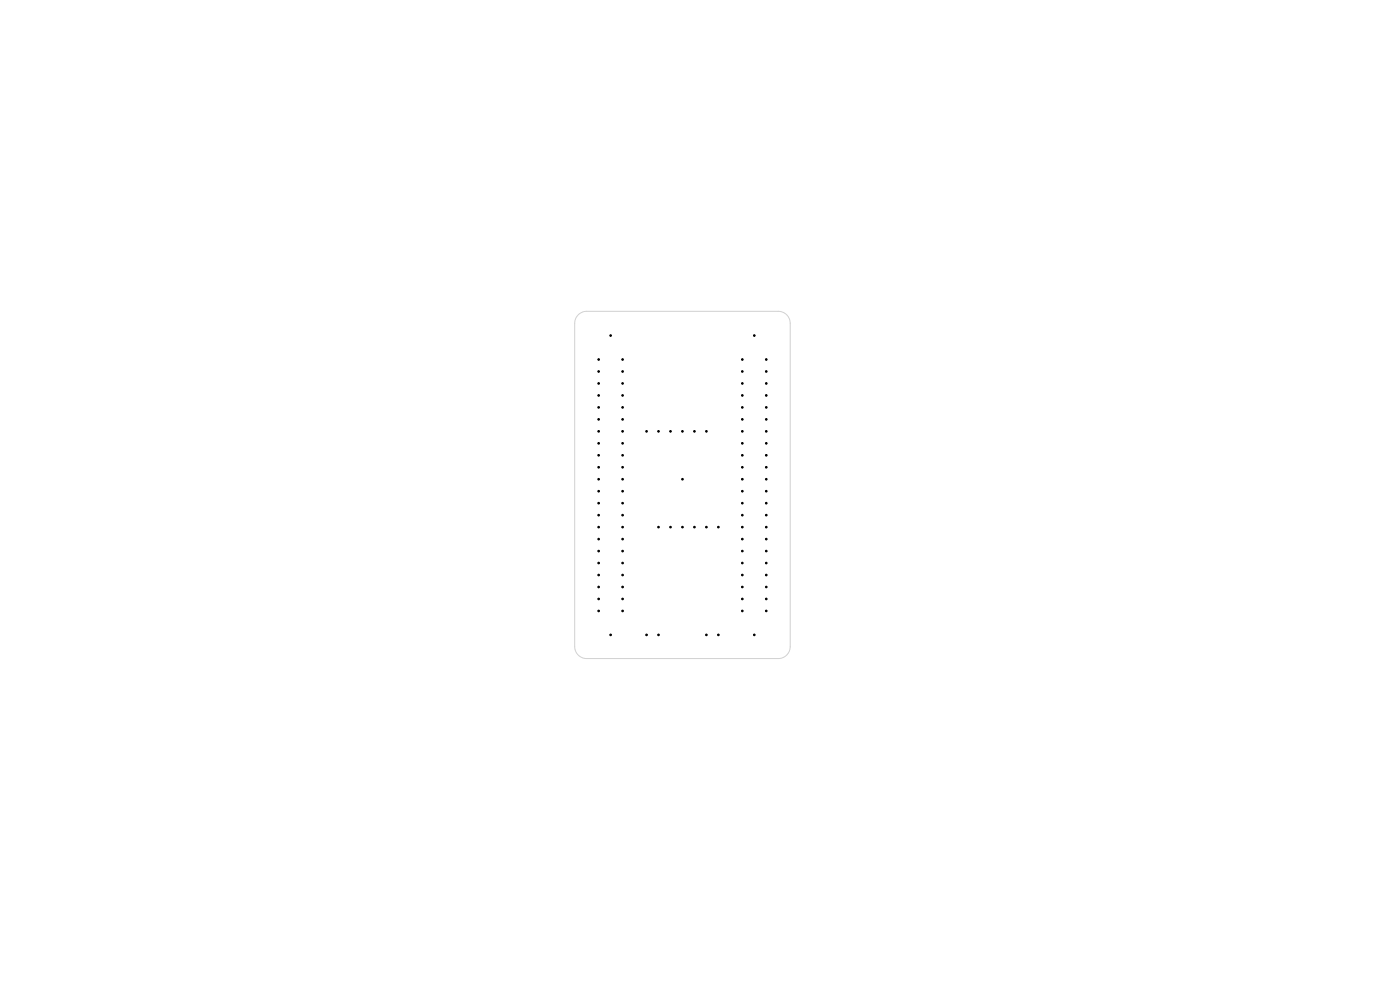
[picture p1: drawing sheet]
<svg xmlns="http://www.w3.org/2000/svg" width="297mm" height="210mm" viewBox="0 0 297 210" stroke-linecap="round" stroke-linejoin="round" font-family="sans-serif">
<path d="M122.7 66.8l.9-.6 .9-.2h40.6a2.54 2.54 0 0 1 2.5 2.6v68.6a2.54 2.54 0 0 1-2.5 2.5h-40.6a2.54 2.54 0 0 1-2.6-2.5v-68.6l.2-.9z" fill="none" stroke="#d0d2cd" stroke-width=".21"/>
<g fill="#000" stroke="#000" stroke-width=".21">
<circle cx="127" cy="78.8" r=".17"/>
<circle cx="127" cy="76.3" r=".17"/>
<circle cx="129.5" cy="71.2" r=".17"/>
<circle cx="132.1" cy="78.8" r=".17"/>
<circle cx="132.1" cy="76.3" r=".17"/>
<circle cx="157.5" cy="78.8" r=".17"/>
<circle cx="157.5" cy="76.3" r=".17"/>
<circle cx="160" cy="71.2" r=".17"/>
<circle cx="162.6" cy="76.3" r=".17"/>
<circle cx="162.6" cy="78.8" r=".17"/>
<circle cx="127" cy="83.9" r=".17"/>
<circle cx="127" cy="94" r=".17"/>
<circle cx="127" cy="96.6" r=".17"/>
<circle cx="127" cy="81.3" r=".17"/>
<circle cx="127" cy="89" r=".17"/>
<circle cx="127" cy="91.5" r=".17"/>
<circle cx="127" cy="99.1" r=".17"/>
<circle cx="127" cy="86.4" r=".17"/>
<circle cx="132.1" cy="99.1" r=".17"/>
<circle cx="132.1" cy="81.3" r=".17"/>
<circle cx="132.1" cy="86.4" r=".17"/>
<circle cx="132.1" cy="96.6" r=".17"/>
<circle cx="132.1" cy="91.5" r=".17"/>
<circle cx="132.1" cy="94" r=".17"/>
<circle cx="132.1" cy="89" r=".17"/>
<circle cx="132.1" cy="83.9" r=".17"/>
<circle cx="137.2" cy="91.5" r=".17"/>
<circle cx="139.7" cy="91.5" r=".17"/>
<circle cx="142.2" cy="91.5" r=".17"/>
<circle cx="144.8" cy="91.5" r=".17"/>
<circle cx="147.3" cy="91.5" r=".17"/>
<circle cx="149.9" cy="91.5" r=".17"/>
<circle cx="157.5" cy="89" r=".17"/>
<circle cx="157.5" cy="83.9" r=".17"/>
<circle cx="157.5" cy="99.1" r=".17"/>
<circle cx="157.5" cy="81.3" r=".17"/>
<circle cx="157.5" cy="86.4" r=".17"/>
<circle cx="157.5" cy="94" r=".17"/>
<circle cx="157.5" cy="91.5" r=".17"/>
<circle cx="157.5" cy="96.6" r=".17"/>
<circle cx="162.6" cy="89" r=".17"/>
<circle cx="162.6" cy="99.1" r=".17"/>
<circle cx="162.6" cy="86.4" r=".17"/>
<circle cx="162.6" cy="83.9" r=".17"/>
<circle cx="162.6" cy="81.3" r=".17"/>
<circle cx="162.6" cy="96.6" r=".17"/>
<circle cx="162.6" cy="94" r=".17"/>
<circle cx="162.6" cy="91.5" r=".17"/>
<circle cx="127" cy="114.4" r=".17"/>
<circle cx="127" cy="104.2" r=".17"/>
<circle cx="127" cy="101.7" r=".17"/>
<circle cx="127" cy="116.9" r=".17"/>
<circle cx="127" cy="119.4" r=".17"/>
<circle cx="127" cy="106.7" r=".17"/>
<circle cx="127" cy="109.3" r=".17"/>
<circle cx="127" cy="111.8" r=".17"/>
<circle cx="132.1" cy="116.9" r=".17"/>
<circle cx="132.1" cy="119.4" r=".17"/>
<circle cx="132.1" cy="106.7" r=".17"/>
<circle cx="132.1" cy="109.3" r=".17"/>
<circle cx="132.1" cy="111.8" r=".17"/>
<circle cx="132.1" cy="104.2" r=".17"/>
<circle cx="132.1" cy="101.7" r=".17"/>
<circle cx="132.1" cy="114.4" r=".17"/>
<circle cx="139.7" cy="111.8" r=".17"/>
<circle cx="142.2" cy="111.8" r=".17"/>
<circle cx="144.8" cy="101.7" r=".17"/>
<circle cx="144.8" cy="111.8" r=".17"/>
<circle cx="147.3" cy="111.8" r=".17"/>
<circle cx="149.9" cy="111.8" r=".17"/>
<circle cx="152.4" cy="111.8" r=".17"/>
<circle cx="157.5" cy="114.4" r=".17"/>
<circle cx="157.5" cy="104.2" r=".17"/>
<circle cx="157.5" cy="101.7" r=".17"/>
<circle cx="157.5" cy="111.8" r=".17"/>
<circle cx="157.5" cy="109.3" r=".17"/>
<circle cx="157.5" cy="119.4" r=".17"/>
<circle cx="157.5" cy="106.7" r=".17"/>
<circle cx="157.5" cy="116.9" r=".17"/>
<circle cx="162.6" cy="104.2" r=".17"/>
<circle cx="162.6" cy="114.4" r=".17"/>
<circle cx="162.6" cy="101.7" r=".17"/>
<circle cx="162.6" cy="106.7" r=".17"/>
<circle cx="162.6" cy="109.3" r=".17"/>
<circle cx="162.6" cy="116.9" r=".17"/>
<circle cx="162.6" cy="119.4" r=".17"/>
<circle cx="162.6" cy="111.8" r=".17"/>
<circle cx="127" cy="127.1" r=".17"/>
<circle cx="127" cy="129.6" r=".17"/>
<circle cx="127" cy="122" r=".17"/>
<circle cx="127" cy="124.5" r=".17"/>
<circle cx="129.5" cy="134.7" r=".17"/>
<circle cx="132.1" cy="129.6" r=".17"/>
<circle cx="132.1" cy="127.1" r=".17"/>
<circle cx="132.1" cy="122" r=".17"/>
<circle cx="132.1" cy="124.5" r=".17"/>
<circle cx="137.2" cy="134.7" r=".17"/>
<circle cx="139.7" cy="134.7" r=".17"/>
<circle cx="149.9" cy="134.7" r=".17"/>
<circle cx="152.4" cy="134.7" r=".17"/>
<circle cx="157.5" cy="129.6" r=".17"/>
<circle cx="157.5" cy="127.1" r=".17"/>
<circle cx="157.5" cy="124.5" r=".17"/>
<circle cx="157.5" cy="122" r=".17"/>
<circle cx="160" cy="134.7" r=".17"/>
<circle cx="162.6" cy="129.6" r=".17"/>
<circle cx="162.6" cy="127.1" r=".17"/>
<circle cx="162.6" cy="124.5" r=".17"/>
<circle cx="162.6" cy="122" r=".17"/>
</g>
</svg>
